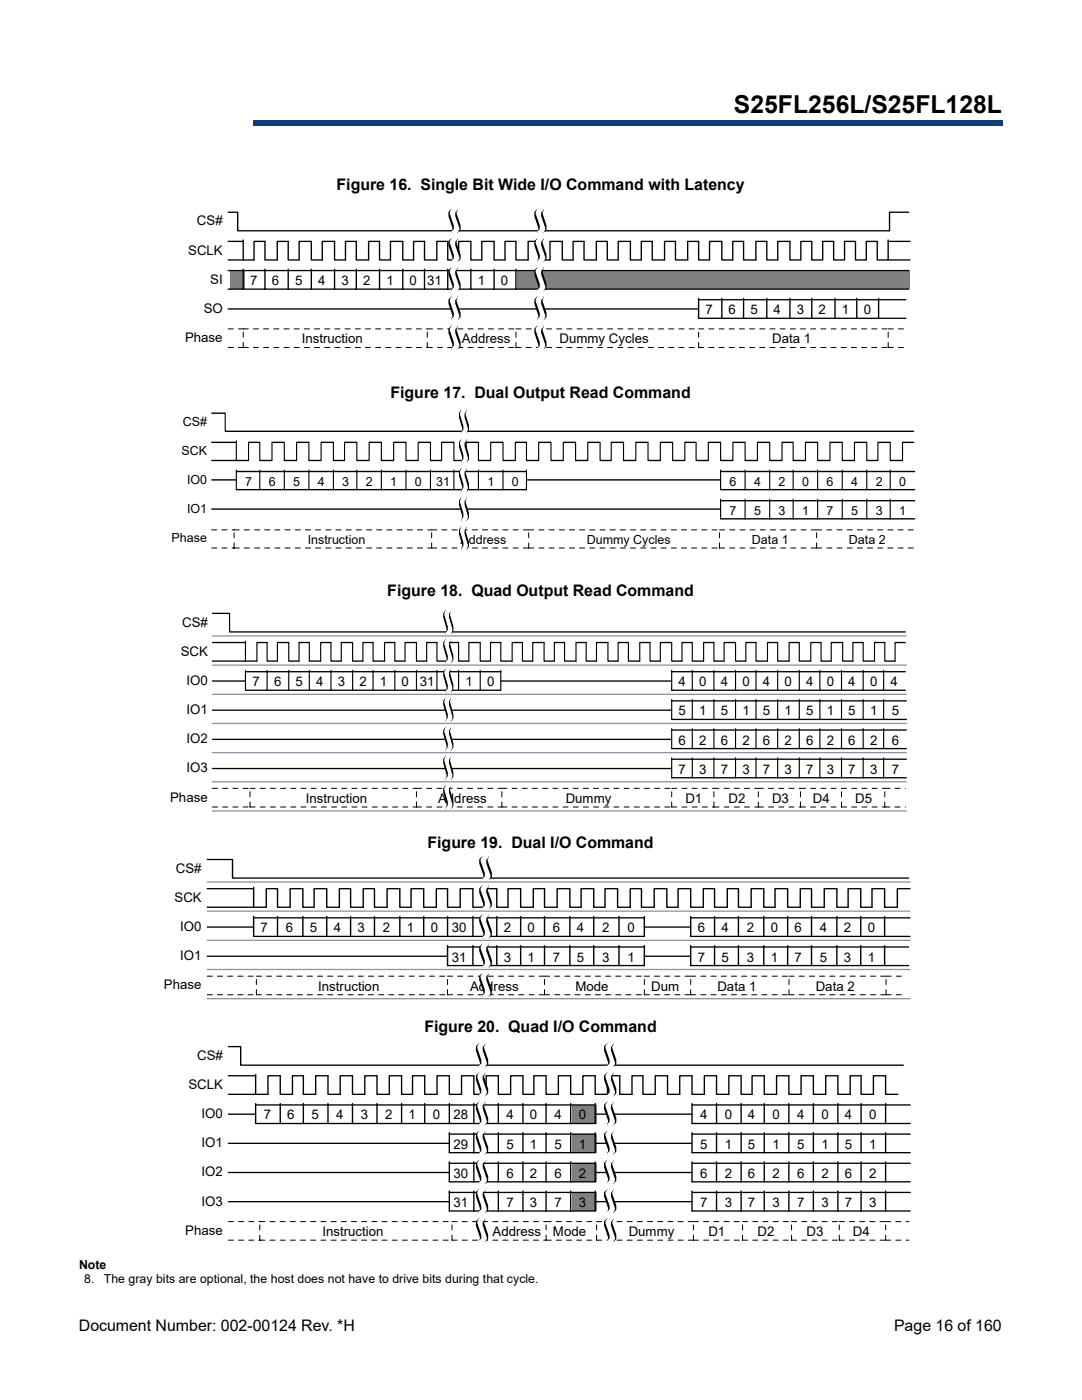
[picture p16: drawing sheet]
<svg xmlns="http://www.w3.org/2000/svg" width="216mm" height="279mm" viewBox="0 0 216 279" stroke-linecap="round" stroke-linejoin="round" font-family="sans-serif">
<defs><g id="words">
<text font-size="4.9" x="146.5" y="22.5">S25FL256L/S25FL128L</text>
<g font-size="3.2">
<text x="67.2" y="37.9">Figure 16. Single Bit Wide I/O Command with Latency</text>
<text x="77.9" y="79.5">Figure 17. Dual Output Read Command</text>
<text x="77.3" y="118.9">Figure 18. Quad Output Read Command</text>
<text x="85.3" y="169.2">Figure 19. Dual I/O Command</text>
<text x="84.7" y="205.9">Figure 20. Quad I/O Command</text>
<text x="15.7" y="265.6">Document Number: 002-00124 Rev. *H</text>
<text x="178.4" y="265.6">Page 16 of 160</text>
</g>
<g font-size="2.6">
<text x="39.3" y="45">CS#</text>
<text x="37.5" y="50.8">SCLK</text>
<text x="42" y="56.6">SI</text>
<text x="49.9" y="56.9">7</text>
<text x="54.2" y="56.9">6</text>
<text x="58.9" y="56.9">5</text>
<text x="63.5" y="56.9">4</text>
<text x="68.1" y="56.9">3</text>
<text x="72.5" y="56.9">2</text>
<text x="77.1" y="56.9">1</text>
<text x="81.7" y="56.9">0</text>
<text x="85.3" y="56.9">31</text>
<text x="95.3" y="56.9">1</text>
<text x="99.9" y="56.9">0</text>
<text x="40.6" y="62.4">SO</text>
<text x="140.8" y="62.7">7</text>
<text x="145.4" y="62.7">6</text>
<text x="149.8" y="62.7">5</text>
<text x="154.4" y="62.7">4</text>
<text x="159" y="62.7">3</text>
<text x="163.3" y="62.7">2</text>
<text x="168" y="62.7">1</text>
<text x="172.3" y="62.7">0</text>
<text x="36.9" y="68.3">Phase</text>
<text x="60.2" y="68.5">Instruction</text>
<text x="92.2" y="68.5">Address</text>
<text x="111.7" y="68.5">Dummy Cycles</text>
<text x="154.1" y="68.5">Data 1</text>
<text x="36.3" y="125.1">CS#</text>
<text x="36.1" y="130.9">SCK</text>
<text x="37.2" y="136.7">IO0</text>
<text x="50.4" y="136.9">7</text>
<text x="54.7" y="136.9">6</text>
<text x="59" y="136.9">5</text>
<text x="63.1" y="136.9">4</text>
<text x="67.4" y="136.9">3</text>
<text x="71.7" y="136.9">2</text>
<text x="75.8" y="136.9">1</text>
<text x="80.1" y="136.9">0</text>
<text x="83.8" y="136.9">31</text>
<text x="92.9" y="136.9">1</text>
<text x="97.2" y="136.9">0</text>
<text x="135.4" y="136.9">4</text>
<text x="139.5" y="136.9">0</text>
<text x="143.8" y="136.9">4</text>
<text x="148.1" y="136.9">0</text>
<text x="152.2" y="136.9">4</text>
<text x="156.5" y="136.9">0</text>
<text x="160.9" y="136.9">4</text>
<text x="165" y="136.9">0</text>
<text x="169.3" y="136.9">4</text>
<text x="173.6" y="136.9">0</text>
<text x="177.7" y="136.9">4</text>
<text x="37.2" y="142.5">IO1</text>
<text x="135.4" y="142.8">5</text>
<text x="139.5" y="142.8">1</text>
<text x="143.8" y="142.8">5</text>
<text x="148.1" y="142.8">1</text>
<text x="152.2" y="142.8">5</text>
<text x="156.5" y="142.8">1</text>
<text x="160.9" y="142.8">5</text>
<text x="165" y="142.8">1</text>
<text x="169.3" y="142.8">5</text>
<text x="173.6" y="142.8">1</text>
<text x="177.9" y="142.8">5</text>
<text x="37.2" y="148.3">IO2</text>
<text x="135.4" y="148.6">6</text>
<text x="139.5" y="148.6">2</text>
<text x="143.8" y="148.6">6</text>
<text x="148.1" y="148.6">2</text>
<text x="152.2" y="148.6">6</text>
<text x="156.5" y="148.6">2</text>
<text x="160.9" y="148.6">6</text>
<text x="165" y="148.6">2</text>
<text x="169.3" y="148.6">6</text>
<text x="173.6" y="148.6">2</text>
<text x="177.9" y="148.6">6</text>
<text x="37.2" y="154.2">IO3</text>
<text x="135.4" y="154.4">7</text>
<text x="139.5" y="154.4">3</text>
<text x="143.8" y="154.4">7</text>
<text x="148.1" y="154.4">3</text>
<text x="152.2" y="154.4">7</text>
<text x="156.5" y="154.4">3</text>
<text x="160.9" y="154.4">7</text>
<text x="165" y="154.4">3</text>
<text x="169.3" y="154.4">7</text>
<text x="173.6" y="154.4">3</text>
<text x="177.9" y="154.4">7</text>
<text x="34" y="160">Phase</text>
<text x="61" y="160.2">Instruction</text>
<text x="87.4" y="160.2">Address</text>
<text x="112.9" y="160.2">Dummy</text>
<text x="136.8" y="160.2">D1</text>
<text x="145.4" y="160.2">D2</text>
<text x="154.1" y="160.2">D3</text>
<text x="162.2" y="160.2">D4</text>
<text x="170.6" y="160.2">D5</text>
<text x="34.8" y="180">SCK</text>
<text x="35.1" y="174.2">CS#</text>
<text x="36" y="185.8">IO0</text>
<text x="36" y="191.6">IO1</text>
<text x="52" y="186.1">7</text>
<text x="57.1" y="186.1">6</text>
<text x="61.8" y="186.1">5</text>
<text x="66.6" y="186.1">4</text>
<text x="71.4" y="186.1">3</text>
<text x="76.4" y="186.1">2</text>
<text x="81.2" y="186.1">1</text>
<text x="85.9" y="186.1">0</text>
<text x="90.1" y="186.1">30</text>
<text x="90.1" y="191.9">31</text>
<text x="100.5" y="186.1">2</text>
<text x="100.5" y="191.9">3</text>
<text x="105.3" y="186.1">0</text>
<text x="105.3" y="191.9">1</text>
<text x="110.3" y="186.1">6</text>
<text x="110.3" y="191.9">7</text>
<text x="115.1" y="186.1">4</text>
<text x="115.1" y="191.9">5</text>
<text x="120.1" y="186.1">2</text>
<text x="120.1" y="191.9">3</text>
<text x="125.2" y="186.1">0</text>
<text x="125.2" y="191.9">1</text>
<text x="139.2" y="186.1">6</text>
<text x="139.2" y="191.9">7</text>
<text x="144" y="186.1">4</text>
<text x="144" y="191.9">5</text>
<text x="149" y="186.1">2</text>
<text x="149" y="191.9">3</text>
<text x="153.8" y="186.1">0</text>
<text x="153.8" y="191.9">1</text>
<text x="158.6" y="186.1">6</text>
<text x="158.6" y="191.9">7</text>
<text x="163.6" y="186.1">4</text>
<text x="163.6" y="191.9">5</text>
<text x="168.4" y="186.1">2</text>
<text x="168.4" y="191.9">3</text>
<text x="173.1" y="186.1">0</text>
<text x="173.1" y="191.9">1</text>
<text x="32.7" y="197.4">Phase</text>
<text x="63.5" y="197.7">Instruction</text>
<text x="93.8" y="197.7">Address</text>
<text x="114.8" y="197.7">Mode</text>
<text x="130" y="197.7">Dum</text>
<text x="143.2" y="197.7">Data 1</text>
<text x="162.8" y="197.7">Data 2</text>
<text x="39.3" y="211.5">CS#</text>
<text x="37.6" y="217.3">SCLK</text>
<text x="40.2" y="223.1">IO0</text>
<text x="52.6" y="223.4">7</text>
<text x="57.3" y="223.4">6</text>
<text x="62.2" y="223.4">5</text>
<text x="67.1" y="223.4">4</text>
<text x="72" y="223.4">3</text>
<text x="76.9" y="223.4">2</text>
<text x="81.5" y="223.4">1</text>
<text x="86.4" y="223.4">0</text>
<text x="90.5" y="223.4">28</text>
<text x="101.1" y="223.4">4</text>
<text x="105.7" y="223.4">0</text>
<text x="110.6" y="223.4">4</text>
<text x="115.5" y="223.4">0</text>
<text x="139.7" y="223.4">4</text>
<text x="144.6" y="223.4">0</text>
<text x="149.2" y="223.4">4</text>
<text x="154.1" y="223.4">0</text>
<text x="159" y="223.4">4</text>
<text x="163.9" y="223.4">0</text>
<text x="168.6" y="223.4">4</text>
<text x="173.5" y="223.4">0</text>
<text x="40.2" y="229">IO1</text>
<text x="90.5" y="229.2">29</text>
<text x="101.1" y="229.2">5</text>
<text x="105.7" y="229.2">1</text>
<text x="110.6" y="229.2">5</text>
<text x="115.5" y="229.2">1</text>
<text x="139.7" y="229.2">5</text>
<text x="144.6" y="229.2">1</text>
<text x="149.2" y="229.2">5</text>
<text x="154.1" y="229.2">1</text>
<text x="159" y="229.2">5</text>
<text x="163.9" y="229.2">1</text>
<text x="168.6" y="229.2">5</text>
<text x="173.5" y="229.2">1</text>
<text x="40.2" y="234.8">IO2</text>
<text x="90.5" y="235.1">30</text>
<text x="101.1" y="235.1">6</text>
<text x="105.7" y="235.1">2</text>
<text x="110.6" y="235.1">6</text>
<text x="115.5" y="235.1">2</text>
<text x="139.7" y="235.1">6</text>
<text x="144.6" y="235.1">2</text>
<text x="149.2" y="235.1">6</text>
<text x="154.1" y="235.1">2</text>
<text x="159" y="235.1">6</text>
<text x="163.9" y="235.1">2</text>
<text x="168.6" y="235.1">6</text>
<text x="173.5" y="235.1">2</text>
<text x="40.2" y="240.6">IO3</text>
<text x="90.5" y="240.9">31</text>
<text x="101.1" y="240.9">7</text>
<text x="105.7" y="240.9">3</text>
<text x="110.6" y="240.9">7</text>
<text x="115.5" y="240.9">3</text>
<text x="139.7" y="240.9">7</text>
<text x="144.6" y="240.9">3</text>
<text x="149.2" y="240.9">7</text>
<text x="154.1" y="240.9">3</text>
<text x="159" y="240.9">7</text>
<text x="163.9" y="240.9">3</text>
<text x="168.6" y="240.9">7</text>
<text x="173.5" y="240.9">3</text>
<text x="37" y="246.4">Phase</text>
<text x="64.3" y="246.7">Instruction</text>
<text x="98.3" y="246.7">Address</text>
<text x="110.3" y="246.7">Mode</text>
<text x="125.4" y="246.7">Dummy</text>
<text x="141.4" y="246.7">D1</text>
<text x="151.2" y="246.7">D2</text>
<text x="161" y="246.7">D3</text>
<text x="170.2" y="246.7">D4</text>
</g>
<g font-size="2.5">
<text x="36.5" y="85">CS#</text>
<text x="36.2" y="90.8">SCK</text>
<text x="37.3" y="96.6">IO0</text>
<text x="48.9" y="96.9">7</text>
<text x="53.6" y="96.9">6</text>
<text x="58.5" y="96.9">5</text>
<text x="63.4" y="96.9">4</text>
<text x="68.3" y="96.9">3</text>
<text x="73" y="96.9">2</text>
<text x="77.9" y="96.9">1</text>
<text x="82.8" y="96.9">0</text>
<text x="87" y="96.9">31</text>
<text x="97.3" y="96.9">1</text>
<text x="102.2" y="96.9">0</text>
<text x="145.6" y="96.9">6</text>
<text x="150.5" y="96.9">4</text>
<text x="155.4" y="96.9">2</text>
<text x="160" y="96.9">0</text>
<text x="164.9" y="96.9">6</text>
<text x="169.8" y="96.9">4</text>
<text x="174.7" y="96.9">2</text>
<text x="179.4" y="96.9">0</text>
<text x="37.3" y="102.4">IO1</text>
<text x="145.6" y="102.7">7</text>
<text x="150.5" y="102.7">5</text>
<text x="155.4" y="102.7">3</text>
<text x="160" y="102.7">1</text>
<text x="164.9" y="102.7">7</text>
<text x="169.8" y="102.7">5</text>
<text x="174.7" y="102.7">3</text>
<text x="179.4" y="102.7">1</text>
<text x="34.2" y="108.3">Phase</text>
<text x="61.4" y="108.6">Instruction</text>
<text x="91.9" y="108.6">Address</text>
<text x="117.1" y="108.6">Dummy Cycles</text>
<text x="150" y="108.6">Data 1</text>
<text x="169.4" y="108.6">Data 2</text>
<text x="15.8" y="253.2">Note</text>
<text x="16.8" y="256.1">8.</text>
<text x="20.7" y="256.1">The gray bits are optional, the host does not have to drive bits during that cycle.</text>
</g>
</g></defs>
<path d="M50.6 24.1h149.5v.9h-149.5z" fill="#163b71"/>
<path d="M50.5 25h149.5M50.6 24.1h149.4" fill="none" stroke="#163b71" stroke-width=".2"/>
<path d="M50.5 24h.2v1h-.2z" fill="#163b71"/>
<g fill="#fff">
<path d="M16 16.5h32.4v10.1h-32.4z"/>
<path d="M31.6 38.9h151.3v31.8h-151.3z"/>
</g>
<path d="M45.5 48.2h3M48.5 47.9v4M177.2 51.9h4.4M177.2 48.2h4.4M177.2 47.9v4h-2.2v-3.7h-2.1v3.7h-2.2v-3.7h-2.2v3.7h-2.2v-3.7h-2.1v3.7h-2.2v-3.7h-2.2v3.7h-2.2v-3.7h-2.4v3.7h-2.2v-3.7h-2.2v3.7h-2.4v-3.7h-2.2v3.7h-2.2v-3.7h-2.4v3.7h-2.2v-3.7h-2.2v3.7h-2.4v-3.7h-2.2v3.7h-2.5v-3.7h-2.1v3.7h-2.2v-3.7h-2.4v3.7h-2.2v-3.7h-2.2v3.7h-2.5v-3.7h-2.1v3.7h-2.2v-3.7h-2.5v3.7h-2.1v-3.7h-2.2v3.7h-2.4v-3.7h-2.2v3.7h-2.2v-3.7h-2.5v3.7h-2.1v-3.7h-2.5v3.7h-2.2v-3.7h-2.1v3.7h-2.5v-3.7h-2.2v3.7h-2.1v-3.7h-2.5v3.7h-2.2v-3.7h-2.1v3.7h-2.5v-3.7h-2.2v3.7h-2.1v-3.7h-2.5v3.7h-2.2v-3.7h-2.4v3.7h-2.2v-3.7h-2.2v3.7h-2.4v-3.7h-2.2v3.7h-5.2M181.3 42.4h-3.8v3.7h-130.1v-3.7h-1.9" fill="none" stroke="#000" stroke-width=".27"/>
<path d="M45.8 54h3v3.7h-3z" fill="#808080"/>
<g fill="none" stroke="#000" stroke-width=".27">
<path d="M45.5 54h57.5M48.5 53.7v4M52.9 53.7v4M57.5 53.7v4M62.1 53.7v4M66.8 53.7v4M71.1 53.7v4M75.7 53.7v4M80.4 53.7v4M84.7 53.7v4M89.3 53.7v4M94 53.7v4"/>
<path d="M98.6 53.7v4M103 53.7v4h-57.5"/>
</g>
<path d="M103.2 54h78.4v3.7h-78.4z" fill="#808080"/>
<g fill="none" stroke="#000" stroke-width=".27">
<path d="M103 57.7h78.3M103 54h78.3M139.4 59.5v4h41.4M144 59.5v4M148.4 59.5v4M153 59.5v4M157.6 59.5v4M162 59.5v4M166.6 59.5v4M171 59.5v4M175.3 59.5v4M180.8 59.8h-41.4"/>
<path d="M45.5 61.7h93.9"/>
</g>
<g fill="none" stroke="#000" stroke-width=".2" stroke-dasharray="1 1 1 1 1 1 1 1">
<path d="M45.5 69.3h3M45.5 65.6h3M48.5 69.3v-3.9M48.5 69.3h36.8M48.5 65.6h36.8M85.3 69.3v-3.9M85.3 69.3h17.7M85.3 65.6h17.7M103 69.3v-3.9M103 69.3h36.4M103 65.6h36.4M139.4 69.3v-3.9"/>
<path d="M139.4 69.3h37.8M139.4 65.6h37.8M177.2 69.3v-3.9M177.2 69.3h3.6M177.2 65.6h3.6"/>
</g>
<g fill="#000" stroke="#000" stroke-width=".27">
<path d="M89.6 42.4l.5-.6-.2 .8 .8 2.4v.8l-.6 .5 .3-.8-.8-2.4zM89.6 48.2l.5-.6-.2 .8 .8 2.4v.8l-.6 .5 .3-.7-.8-2.4zM89.6 54l.5-.5-.2 .8 .8 2.3v.8l-.6 .6 .3-.8-.8-2.4zM89.6 59.8l.5-.5-.2 .8 .8 2.4v.7l-.6 .6 .3-.8-.8-2.4zM90.7 42.4l.5-.6-.2 .8 .8 2.4v.8l-.6 .5 .3-.8-.8-2.4zM90.7 48.2l.5-.6-.2 .8 .8 2.4v.8l-.6 .5 .3-.7-.8-2.4zM90.7 54l.5-.5-.2 .8 .8 2.3v.8l-.6 .6 .3-.8-.8-2.4zM90.7 59.8l.5-.5-.2 .8 .8 2.4v.7l-.6 .6 .3-.8-.8-2.4zM106.8 42.4l.5-.6-.3 .8 .8 2.4v.8l-.5 .5 .3-.8-.8-2.4zM106.8 48.2l.5-.6-.3 .8 .8 2.4v.8l-.5 .5 .3-.7-.8-2.4zM106.8 54l.5-.5-.3 .8 .8 2.3v.8l-.5 .6 .3-.8-.8-2.4zM106.8 59.8l.5-.5-.3 .8 .8 2.4v.7l-.5 .6 .3-.8-.8-2.4z"/>
<path d="M107.8 42.4l.6-.6-.3 .8 .8 2.4v.8l-.5 .5 .3-.8-.9-2.4zM107.8 48.2l.6-.6-.3 .8 .8 2.4v.8l-.5 .5 .3-.7-.9-2.4zM107.8 54l.6-.5-.3 .8 .8 2.3v.8l-.5 .6 .3-.8-.9-2.4zM107.8 59.8l.6-.5-.3 .8 .8 2.4v.7l-.5 .6 .3-.8-.9-2.4zM89.6 65.6l.5-.5-.2 .8 .8 2.4v.8l-.6 .5 .3-.8-.8-2.4zM90.7 65.6l.5-.5-.2 .8 .8 2.4v.8l-.6 .5 .3-.8-.8-2.4zM106.8 65.6l.5-.5-.3 .8 .8 2.4v.8l-.5 .5 .3-.8-.8-2.4zM107.8 65.6l.6-.5-.3 .8 .8 2.4v.8l-.5 .5 .3-.8-.9-2.4z"/>
</g>
<g fill="#fff" stroke="#fff" stroke-width=".27">
<path d="M90.1 41.8h1.1l-.5 .6v.7l.8 2.4-.3 .8h-1.1l.6-.5v-.8l-.8-2.4z"/>
<path d="M90.1 47.6h1.1l-.5 .6v.8l.8 2.4-.3 .7h-1.1l.6-.5v-.8l-.8-2.4z"/>
<path d="M90.1 53.5h1.1l-.5 .5v.8l.8 2.4-.3 .8h-1.1l.6-.6v-.8l-.8-2.3z"/>
<path d="M90.1 59.3h1.1l-.5 .5v.8l.8 2.4-.3 .8h-1.1l.6-.6v-.7l-.8-2.4z"/>
<path d="M90.1 65.1h1.1l-.5 .5v.8l.8 2.4-.3 .8h-1.1l.6-.5v-.8l-.8-2.4z"/>
<path d="M107.3 41.8h1.1l-.6 .6v.7l.9 2.4-.3 .8h-1.1l.5-.5v-.8l-.8-2.4z"/>
<path d="M107.3 47.6h1.1l-.6 .6v.8l.9 2.4-.3 .7h-1.1l.5-.5v-.8l-.8-2.4z"/>
<path d="M107.3 53.5h1.1l-.6 .5v.8l.9 2.4-.3 .8h-1.1l.5-.6v-.8l-.8-2.3z"/>
<path d="M107.3 59.3h1.1l-.6 .5v.8l.9 2.4-.3 .8h-1.1l.5-.6v-.7l-.8-2.4z"/>
<path d="M107.3 65.1h1.1l-.6 .5v.8l.9 2.4-.3 .8h-1.1l.5-.5v-.8l-.8-2.4z"/>
</g>
<path d="M31.6 80.5h152v30.2h-152z" fill="#fff"/>
<g fill="none" stroke="#000" stroke-width=".25">
<path d="M42.2 95.8h5M42.2 82.5h2.7v3.6h137.4M42.2 91.9h5M42.2 88.3h5M47.2 88v3.9M47.2 93.8v3.9h57.9v-3.9M47.2 94.1h57.9M51.8 93.8v3.9M56.7 93.8v3.9M61.6 93.8v3.9M66.5 93.8v3.9M71.2 93.8v3.9"/>
<path d="M76.1 93.8v3.9M81 93.8v3.9M85.9 93.8v3.9M90.6 93.8v3.9M95.5 93.8v3.9M100.4 93.8v3.9M105.1 95.8h38.7M143.8 93.8v3.9h38.7M143.8 94.1h38.7M143.8 99.6v3.9h38.7M148.7 93.8v3.9M148.7 99.6v3.9"/>
<path d="M153.6 93.8v3.9M153.6 99.6v3.9M158.3 93.8v3.9M158.3 99.6v3.9M163.2 93.8v3.9M163.2 99.6v3.9M168.1 93.8v3.9M168.1 99.6v3.9M173 93.8v3.9M173 99.6v3.9M177.6 93.8v3.9M177.6 99.6v3.9"/>
<path d="M182.3 88.3h-2.2v3.6h-2.5v-3.6h-2.4v3.6h-2.2v-3.6h-2.5v3.6h-2.4v-3.6h-2.5v3.6h-2.4v-3.6h-2.5v3.6h-2.4v-3.6h-2.3v3.6h-2.4v-3.6h-2.5v3.6h-2.4v-3.6h-2.5v3.6h-2.4v-3.6h-2.5v3.6h-2.4v-3.6h-2.2v3.6h-2.5v-3.6h-2.4v3.6h-2.5v-3.6h-2.4v3.6h-2.5v-3.6h-2.4v3.6h-2.3v-3.6h-2.4v3.6h-2.4v-3.6h-2.5v3.6h-2.5v-3.6h-2.4v3.6h-2.4v-3.6h-2.3v3.6h-2.4v-3.6h-2.5v3.6h-2.4v-3.6h-2.5v3.6h-2.4v-3.6h-2.5v3.6h-2.2v-3.6h-2.5v3.6h-2.4v-3.6h-2.4v3.6h-2.5v-3.6h-2.4v3.6h-2.5v-3.6h-2.5v3.6h-2.2v-3.6h-2.4v3.6h-2.5v-3.6h-2.4v3.6h-2.5v-3.6h-2.4v3.6h-2.5v-3.6h-2.2v3.6h-2.4M182.5 99.9h-38.7M42.2 101.6h101.6"/>
</g>
<g fill="none" stroke="#000" stroke-width=".2" stroke-dasharray="1 1 1 1 1 1 1 1">
<path d="M42.2 109.4h4.5M42.2 105.7h4.5M46.7 109.4v-3.9M46.7 109.4h39.4M46.7 105.7h39.4M86.1 109.4v-3.9M86.1 109.4h19.4M86.1 105.7h19.4M105.5 109.4v-3.9M105.5 109.4h38.1M105.5 105.7h38.1M143.6 109.4v-3.9"/>
<path d="M143.6 109.4h19.3M143.6 105.7h19.3M162.9 109.4v-3.9M162.9 109.4h19.4M162.9 105.7h19.4"/>
</g>
<path d="M92.1 81.9l-.2 .8 .7 2.3v.8l-.5 .6 .3-.9-.7-2.2v-.8zM92.1 87.7l-.2 .9 .7 2.2v.8l-.5 .6 .3-.9-.7-2.2v-.8zM92.1 93.6l-.2 .8 .7 2.2v.8l-.5 .6 .3-.9-.7-2.2v-.8zM92.1 99.4l-.2 .8 .7 2.2v.8l-.5 .6 .3-.8-.7-2.2v-.9zM93 81.9l-.2 .8 .7 2.3v.8l-.5 .6 .2-.9-.6-2.2v-.8zM93 87.7l-.2 .9 .7 2.2v.8l-.5 .6 .2-.9-.6-2.2v-.8zM93 93.6l-.2 .8 .7 2.2v.8l-.5 .6 .2-.9-.6-2.2v-.8zM93 99.4l-.2 .8 .7 2.2v.8l-.5 .6 .2-.8-.6-2.2v-.9zM92.1 105.2l-.2 .8 .7 2.2v.9l-.5 .5 .3-.8-.7-2.2v-.9zM93 105.2l-.2 .8 .7 2.2v.9l-.5 .5 .2-.8-.6-2.2v-.9z" fill="#000" stroke="#000" stroke-width=".25"/>
<g fill="#fff" stroke="#fff" stroke-width=".25">
<path d="M92.1 81.9h.9l-.4 .6v.8l.6 2.2-.2 .9h-.9l.5-.6v-.8l-.7-2.3z"/>
<path d="M92.1 87.7h.9l-.4 .6v.8l.6 2.2-.2 .9h-.9l.5-.6v-.8l-.7-2.2z"/>
<path d="M92.1 93.6h.9l-.4 .5v.8l.6 2.2-.2 .9h-.9l.5-.6v-.8l-.7-2.2z"/>
<path d="M92.1 99.4h.9l-.4 .5v.9l.6 2.2-.2 .8h-.9l.5-.6v-.8l-.7-2.2z"/>
<path d="M92.1 105.2h.9l-.4 .5v.9l.6 2.2-.2 .8h-.9l.5-.5v-.9l-.7-2.2z"/>
</g>
<path d="M31.6 120h150.4v42.4h-150.4z" fill="#fff"/>
<g fill="none" stroke="#000" stroke-width=".25">
<path d="M42.4 122.4h3.4v3.7h134.9M42.4 128.2h6.6M42.4 135.9h6.6M49 128v3.9M49 133.8v4h50.9v-4M49 134.1h50.9M53.3 133.8v4M57.6 133.8v4M61.7 133.8v4M66 133.8v4M70.4 133.8v4M74.4 133.8v4"/>
<path d="M78.8 133.8v4M83.1 133.8v4M87.2 133.8v4M91.5 133.8v4M95.8 133.8v4M99.9 135.9h34.1M134 133.8v4h46.7M134 134.1h46.7M134 139.6v4h46.9M134 139.9h46.9M138.1 133.8v4M138.1 139.6v4"/>
<path d="M142.5 133.8v4M142.5 139.6v4M146.8 133.8v4M146.8 139.6v4M150.9 133.8v4M150.9 139.6v4M155.2 133.8v4M155.2 139.6v4M159.5 133.8v4M159.5 139.6v4M163.6 133.8v4M163.6 139.6v4"/>
<path d="M167.9 133.8v4M167.9 139.6v4M172.2 133.8v4M172.2 139.6v4M176.3 133.8v4M176.3 139.6v4M180.7 128.2h-2.1v3.7h-2v-3.7h-2.1v3.7h-2.3v-3.7h-2v3.7h-2.1v-3.7h-2.2v3.7h-2.1v-3.7h-2v3.7h-2.3v-3.7h-2v3.7h-2.3v-3.7h-2.1v3.7h-2.2v-3.7h-2.1v3.7h-2v-3.7h-2.3v3.7h-2v-3.7h-2.1v3.7h-2.3v-3.7h-2v3.7h-2.1v-3.7h-2.2v3.7h-2.1v-3.7h-2v3.7h-2.3v-3.7h-2.1v3.7h-2v-3.7h-2.3v3.7h-2v-3.7h-2.1v3.7h-2.3v-3.7h-2v3.7h-2v-3.7h-2.3v3.7h-2.1v-3.7h-2v3.7h-2.3v-3.7h-2v3.7h-2.1v-3.7h-2.2v3.7h-2.1v-3.7h-2v3.7h-2.3v-3.7h-2.1v3.7h-2v-3.7h-2.3v3.7h-2v-3.7h-2.1v3.7h-2.3v-3.7h-2v3.7h-2v-3.7h-2.3v3.7h-2.1v-3.7h-2v3.7h-2.3v-3.7h-2v3.7h-2.1v-3.7h-2.2v3.7h-2.1v-3.7h-2v3.7h-8.9M42.4 141.7h91.6M42.4 147.6h91.6M42.4 153.4h91.6M134 145.4v4h46.9M134 151.3v3.9h46.9"/>
<path d="M134 145.7h46.9M134 151.5h46.9M138.1 145.4v4M138.1 151.3v3.9M142.5 145.4v4M142.5 151.3v3.9M146.8 145.4v4M146.8 151.3v3.9M150.9 145.4v4M150.9 151.3v3.9M155.2 145.4v4M155.2 151.3v3.9"/>
<path d="M159.5 145.4v4M159.5 151.3v3.9M163.6 145.4v4M163.6 151.3v3.9M167.9 145.4v4M167.9 151.3v3.9M172.2 145.4v4M172.2 151.3v3.9M176.3 145.4v4M176.3 151.3v3.9"/>
</g>
<path d="M42.4 126.9h138.5M42.4 132.7h138.5M42.4 138.6h138.5M42.4 144.4h138.5M42.4 150.2h138.5M42.4 156h138.5M42.4 161.8h138.5" fill="none" stroke="#9292aa" stroke-width=".25"/>
<g fill="none" stroke="#000" stroke-width=".2" stroke-dasharray="1 1 1 1 1 1 1 1">
<path d="M42.4 157.3h7.5M49.9 157.3h33.2M83.1 157.3h17M100.1 157.3h33.9M134 157.3h8.5M142.5 157.3h8.8M151.3 157.3h8.4M159.7 157.3h8.2M167.9 157.3h8.7M176.6 157.3h4.1M42.4 161.1h7.5M49.9 161.1v-4"/>
<path d="M49.9 161.1h33.2M83.1 161.1v-4M83.1 161.1h17M100.1 161.1v-4M100.1 161.1h33.9M134 161.1v-4M134 161.1h8.5M142.5 161.1v-4M142.5 161.1h8.8M151.3 161.1v-4M151.3 161.1h8.4M159.7 161.1v-4"/>
<path d="M159.7 161.1h8.2M167.9 161.1v-4M167.9 161.1h8.7M176.6 161.1v-4M176.6 161.1h4.1"/>
</g>
<g fill="#000" stroke="#000" stroke-width=".25">
<path d="M89 121.9l-.2 .8 .7 2.4v.8l-.5 .5 .2-.8-.6-2.4v-.8zM89 127.7l-.2 .8 .7 2.4v.8l-.5 .5 .2-.8-.6-2.4v-.8zM89 133.5l-.2 .8 .7 2.4v.8l-.5 .5 .2-.8-.6-2.3v-.8zM89 139.3l-.2 .8 .7 2.4v.8l-.5 .6 .2-.9-.6-2.3v-.8zM89.9 121.9l-.2 .8 .7 2.4v.8l-.5 .5 .2-.8-.6-2.4v-.8zM89.9 127.7l-.2 .8 .7 2.4v.8l-.5 .5 .2-.8-.6-2.4v-.8zM89.9 133.5l-.2 .8 .7 2.4v.8l-.5 .5 .2-.8-.6-2.3v-.8zM89.9 139.3l-.2 .8 .7 2.4v.8l-.5 .6 .2-.9-.6-2.3v-.8zM89 145.2l-.2 .8 .7 2.3v.8l-.5 .6 .2-.8-.6-2.4v-.8zM89 151l-.2 .8 .7 2.4v.8l-.5 .5 .2-.8-.6-2.4v-.8zM89 156.8l-.2 .8 .7 2.4v.8l-.5 .5 .2-.8-.6-2.4v-.8zM89.9 145.2l-.2 .8 .7 2.3v.8l-.5 .6 .2-.8-.6-2.4v-.8z"/>
<path d="M89.9 151l-.2 .8 .7 2.4v.8l-.5 .5 .2-.8-.6-2.4v-.8zM89.9 156.8l-.2 .8 .7 2.4v.8l-.5 .5 .2-.8-.6-2.4v-.8z"/>
</g>
<g fill="#fff" stroke="#fff" stroke-width=".25">
<path d="M89 121.9h.9l-.4 .5v.8l.6 2.4-.2 .8h-.9l.5-.5v-.8l-.7-2.4z"/>
<path d="M89 127.7h.9l-.4 .5v.8l.6 2.4-.2 .8h-.9l.5-.5v-.8l-.7-2.4z"/>
<path d="M89 133.5h.9l-.4 .6v.8l.6 2.3-.2 .8h-.9l.5-.5v-.8l-.7-2.4z"/>
<path d="M89 139.3h.9l-.4 .6v.8l.6 2.3-.2 .9h-.9l.5-.6v-.8l-.7-2.4z"/>
<path d="M89 145.2h.9l-.4 .5v.8l.6 2.4-.2 .8h-.9l.5-.6v-.8l-.7-2.3z"/>
<path d="M89 151h.9l-.4 .5v.8l.6 2.4-.2 .8h-.9l.5-.5v-.8l-.7-2.4z"/>
<path d="M89 156.8h.9l-.4 .5v.8l.6 2.4-.2 .8h-.9l.5-.5v-.8l-.7-2.4z"/>
</g>
<path d="M31.6 170.3h151.4v29.5h-151.4z" fill="#fff"/>
<g fill="none" stroke="#000" stroke-width=".27">
<path d="M41.4 171.5h5v3.7h134.9M41.4 177.4h9.2M50.6 177.1v4M181.6 177.4h-2.5v3.7h-2.6v-3.7h-2.5v3.7h-2.2v-3.7h-2.6v3.7h-2.2v-3.7h-2.5v3.7h-2.6v-3.7h-2.2v3.7h-2.5v-3.7h-2.6v3.7h-2.2v-3.7h-2.5v3.7h-2.6v-3.7h-2.2v3.7h-2.5v-3.7h-2.3v3.7h-2.5v-3.7h-2.5v3.7h-2.2v-3.7h-2.6v3.7h-2.5v-3.7h-2.2v3.7h-2.6v-3.7h-2.5v3.7h-2.2v-3.7h-2.5v3.7h-2.3v-3.7h-2.5v3.7h-2.5v-3.7h-2.3v3.7h-2.5v-3.7h-2.5v3.7h-2.3v-3.7h-2.5v3.7h-2.2v-3.7h-2.6v3.7h-2.5v-3.7h-2.2v3.7h-2.6v-3.7h-2.5v3.7h-2.2v-3.7h-2.6v3.7h-2.5v-3.7h-2.2v3.7h-2.5v-3.7h-2.3v3.7h-2.5v-3.7h-2.5v3.7h-2.3v-3.7h-2.5v3.7h-2.5v-3.7h-2.3v3.7h-11.7M41.4 185h9.2M41.4 190.8h47.9M50.6 182.9v4h78v-4M50.6 183.2h78M55.4 182.9v4M60.4 182.9v4M65.2 182.9v4M70 182.9v4"/>
<path d="M74.7 182.9v4M79.8 182.9v4M84.5 182.9v4M89.3 182.9v4M89.3 189h39.3M94.4 182.9v4M94.4 188.7v4M99.1 182.9v4M99.1 188.7v4M103.9 182.9v4M103.9 188.7v4M108.7 182.9v4"/>
<path d="M108.7 188.7v4M113.7 182.9v4M113.7 188.7v4M118.5 182.9v4M118.5 188.7v4M123.5 182.9v4M123.5 188.7v4M128.6 185h9.2M128.6 188.7v4h-39.3v-4M128.6 190.8h9.2M137.8 182.9v4h43.8M137.8 183.2h43.8"/>
<path d="M137.8 188.7v4h43.5M137.8 189h43.5M142.6 182.9v4M142.6 188.7v4M147.3 182.9v4M147.3 188.7v4M152.4 182.9v4M152.4 188.7v4M157.2 182.9v4M157.2 188.7v4M161.9 182.9v4M161.9 188.7v4"/>
<path d="M167 182.9v4M167 188.7v4M171.8 182.9v4M171.8 188.7v4M176.5 182.9v4M176.5 188.7v4"/>
</g>
<path d="M41.4 176h140.2M41.4 181.8h140.2M41.4 187.7h140.2M41.4 193.5h140.2M41.4 199.3h140.2" fill="none" stroke="#9292aa" stroke-width=".27"/>
<g fill="none" stroke="#000" stroke-width=".2" stroke-dasharray="1 1 1 1 1 1 1 1">
<path d="M41.4 198.5h9.8M41.4 194.8h9.8M51.2 198.5v-4M51.2 198.5h38.1M51.2 194.8h38.1M89.3 198.5v-4M89.3 198.5h19.3M89.3 194.8h19.3M108.6 198.5v-4M108.6 198.5h20M108.6 194.8h20M128.6 198.5v-4"/>
<path d="M128.6 198.5h9.2M128.6 194.8h9.2M137.8 198.5v-4M137.8 198.5h19.6M137.8 194.8h19.6M157.4 198.5v-4M157.4 198.5h19.4M157.4 194.8h19.4M176.8 198.5v-4M176.8 198.5h3.9M176.8 194.8h3.9"/>
</g>
<path d="M95.8 171.5l.5-.5-.3 .8 .9 2.4v.8l-.6 .5 .3-.8-.8-2.4zM95.8 177.4l.5-.6-.3 .8 .9 2.4v.8l-.6 .5 .3-.8-.8-2.4zM96.9 171.5l.5-.5-.2 .8 .8 2.4v.8l-.6 .5 .3-.8-.8-2.4zM96.9 177.4l.5-.6-.2 .8 .8 2.4v.8l-.6 .5 .3-.8-.8-2.4zM95.8 183.2l.5-.6-.3 .8 .9 2.4v.8l-.6 .5 .3-.7-.8-2.4zM95.8 189l.5-.5-.3 .8 .9 2.3v.8l-.6 .6 .3-.8-.8-2.4zM95.8 194.8l.5-.5-.3 .8 .9 2.4v.7l-.6 .6 .3-.8-.8-2.4zM96.9 183.2l.5-.6-.2 .8 .8 2.4v.8l-.6 .5 .3-.7-.8-2.4zM96.9 189l.5-.5-.2 .8 .8 2.3v.8l-.6 .6 .3-.8-.8-2.4zM96.9 194.8l.5-.5-.2 .8 .8 2.4v.7l-.6 .6 .3-.8-.8-2.4z" fill="#000" stroke="#000" stroke-width=".27"/>
<g fill="#fff" stroke="#fff" stroke-width=".27">
<path d="M96.3 171h1.1l-.5 .5v.8l.8 2.4-.3 .8h-1.1l.6-.5v-.8l-.9-2.4z"/>
<path d="M96.3 176.8h1.1l-.5 .6v.7l.8 2.4-.3 .8h-1.1l.6-.5v-.8l-.9-2.4z"/>
<path d="M96.3 182.6h1.1l-.5 .6v.8l.8 2.4-.3 .7h-1.1l.6-.5v-.8l-.9-2.4z"/>
<path d="M96.3 188.5h1.1l-.5 .5v.8l.8 2.4-.3 .8h-1.1l.6-.6v-.8l-.9-2.3z"/>
<path d="M96.3 194.3h1.1l-.5 .5v.8l.8 2.4-.3 .8h-1.1l.6-.6v-.7l-.9-2.4z"/>
</g>
<path d="M31.6 207h151.4v41.8h-151.4z" fill="#fff"/>
<g fill="none" stroke="#000" stroke-width=".27">
<path d="M45.6 208.9h2.4v3.7h132.2M45.6 218.4h7.9v-3.7h2.4v3.7h2.5v-3.7h2.1v3.7h2.5v-3.7h2.4v3.7h2.5v-3.7h2.4v3.7h2.5v-3.7h2.4v3.7h2.5v-3.7h2.4v3.7h2.2v-3.7h2.4v3.7h2.5v-3.7h2.5v3.7h2.4v-3.7h2.4v3.7h2.5v-3.7h2.4v3.7h2.5v-3.7h2.4v3.7h2.2v-3.7h2.5v3.7h2.4v-3.7h2.5v3.7h2.4v-3.7h2.5v3.7h2.4v-3.7h2.5v3.7h2.4v-3.7h2.2v3.7h2.4v-3.7h2.5v3.7h2.4v-3.7h2.5v3.7h2.4v-3.7h2.5v3.7h2.4v-3.7h2.5v3.7h2.2v-3.7h2.4v3.7h2.5v-3.7h2.4v3.7h2.4v-3.7h2.5v3.7h2.5v-3.7h2.4v3.7h2.4v-3.7h2.2v3.7h2.5v-3.7h2.4v3.7h2.5M45.6 214.7h5.4M51 214.4v4M45.6 222.4h5.4M51 220.5h4.9M55.9 220.2v4M55.9 220.5h58M60.5 220.2v4M65.4 220.2v4M70.3 220.2v4M75.2 220.2v4"/>
<path d="M80.1 220.2v4M84.7 220.2v4M89.7 220.2v4M94.5 220.2v4M99.4 220.2v4M104.3 220.2v4M109 220.2v4M113.9 220.2v4h-62.9v-4"/>
</g>
<path d="M114.2 220.5h4.8v3.7h-4.8z" fill="#808080"/>
<g fill="none" stroke="#000" stroke-width=".27">
<path d="M45.6 228.2h44.1M94.5 226.1v3.9M99.4 226.1v3.9M104.3 226.1v3.9M109 226.1v3.9M113.9 220.5h4.9M113.9 226.1v3.9h-24.2v-3.9M113.9 226.3h-24.2M118.8 220.2v4h-4.9M118.8 222.4h19.3M138.1 220.2v4h43.5M138.1 220.5h43.5"/>
<path d="M143 220.2v4M147.9 220.2v4M152.5 220.2v4M157.4 220.2v4M162.3 220.2v4M167.2 220.2v4M171.8 220.2v4M176.7 220.2v4"/>
</g>
<path d="M114.2 226.3h4.8v3.7h-4.8z" fill="#808080"/>
<g fill="none" stroke="#000" stroke-width=".27">
<path d="M45.6 234h44.1M94.5 231.9v4M99.4 231.9v4M104.3 231.9v4M109 231.9v4M113.9 226.3h4.9M113.9 231.9v4h-24.2v-4M113.9 232.2h-24.2M118.8 226.1v3.9h-4.9M118.8 228.2h19.3M138.1 226.1v3.9h43.5M138.1 226.3h43.5"/>
<path d="M143 226.1v3.9M147.9 226.1v3.9M152.5 226.1v3.9M157.4 226.1v3.9M162.3 226.1v3.9M167.2 226.1v3.9M171.8 226.1v3.9M176.7 226.1v3.9"/>
</g>
<path d="M114.2 232.2h4.8v3.7h-4.8z" fill="#808080"/>
<g fill="none" stroke="#000" stroke-width=".27">
<path d="M45.6 239.8h44.1M89.7 237.7v4h24.2v-4M89.7 238h24.2M94.5 237.7v4M99.4 237.7v4M104.3 237.7v4M109 237.7v4M113.9 232.2h4.9M118.8 231.9v4h-4.9M118.8 234h19.3M138.1 231.9v4h43.5M138.1 232.2h43.5"/>
<path d="M143 231.9v4M147.9 231.9v4M152.5 231.9v4M157.4 231.9v4M162.3 231.9v4M167.2 231.9v4M171.8 231.9v4M176.7 231.9v4"/>
</g>
<path d="M114.2 238h4.8v3.7h-4.8z" fill="#808080"/>
<g fill="none" stroke="#000" stroke-width=".27">
<path d="M113.9 238h4.9M118.8 237.7v4h-4.9M118.8 239.8h19.3M138.1 237.7v4h43.5M138.1 238h43.5M143 237.7v4M147.9 237.7v4M152.5 237.7v4M157.4 237.7v4M162.3 237.7v4M167.2 237.7v4M171.8 237.7v4"/>
<path d="M176.7 237.7v4"/>
</g>
<g fill="none" stroke="#000" stroke-width=".2" stroke-dasharray="1 1 1 1 1 1 1 1">
<path d="M45.6 247.5h6.2M45.6 243.8h6.2M51.8 247.5v-4M51.8 247.5h38.4M51.8 243.8h38.4M90.2 247.5v-4M90.2 247.5h18.8M90.2 243.8h18.8M109 247.5v-4M109 247.5h10M109 243.8h10M119 247.5v-4"/>
<path d="M119 247.5h19.4M119 243.8h19.4M138.4 247.5v-4M138.4 247.5h9.8M138.4 243.8h9.8M148.2 247.5v-4M148.2 247.5h9.7M148.2 243.8h9.7M157.9 247.5v-4M157.9 247.5h9.6M157.9 243.8h9.6M167.5 247.5v-4"/>
<path d="M167.5 247.5h9.2M167.5 243.8h9.2M176.7 247.5v-4M176.7 247.5h4.7M176.7 243.8h4.7"/>
</g>
<g fill="#000" stroke="#000" stroke-width=".27">
<path d="M95.1 208.9l.5-.6-.2 .8 .8 2.4v.8l-.6 .5 .3-.8-.8-2.3zM95.1 214.7l.5-.5-.2 .7 .8 2.4v.8l-.6 .6 .3-.8-.8-2.4zM95.1 220.5l.5-.5-.2 .8 .8 2.4v.7l-.6 .6 .3-.8-.8-2.4zM96.2 208.9l.5-.6-.2 .8 .8 2.4v.8l-.6 .5 .3-.8-.8-2.3zM96.2 214.7l.5-.5-.2 .7 .8 2.4v.8l-.6 .6 .3-.8-.8-2.4zM96.2 220.5l.5-.5-.2 .8 .8 2.4v.7l-.6 .6 .3-.8-.8-2.4zM120.7 208.9l.5-.6-.3 .8 .9 2.4v.8l-.6 .5 .3-.8-.8-2.3zM120.7 214.7l.5-.5-.3 .7 .9 2.4v.8l-.6 .6 .3-.8-.8-2.4zM120.7 220.5l.5-.5-.3 .8 .9 2.4v.7l-.6 .6 .3-.8-.8-2.4zM121.8 208.9l.5-.6-.3 .8 .8 2.4v.8l-.5 .5 .3-.8-.8-2.3zM121.8 214.7l.5-.5-.3 .7 .8 2.4v.8l-.5 .6 .3-.8-.8-2.4zM121.8 220.5l.5-.5-.3 .8 .8 2.4v.7l-.5 .6 .3-.8-.8-2.4z"/>
<path d="M95.1 226.3l.5-.5-.2 .8 .8 2.4v.8l-.6 .5 .3-.8-.8-2.4zM95.1 232.2l.5-.6-.2 .8 .8 2.4v.8l-.6 .5 .3-.8-.8-2.4zM95.1 238l.5-.6-.2 .8 .8 2.4v.8l-.6 .5 .3-.7-.8-2.4zM96.2 226.3l.5-.5-.2 .8 .8 2.4v.8l-.6 .5 .3-.8-.8-2.4zM96.2 232.2l.5-.6-.2 .8 .8 2.4v.8l-.6 .5 .3-.8-.8-2.4zM96.2 238l.5-.6-.2 .8 .8 2.4v.8l-.6 .5 .3-.7-.8-2.4zM120.7 226.3l.5-.5-.3 .8 .9 2.4v.8l-.6 .5 .3-.8-.8-2.4zM120.7 232.2l.5-.6-.3 .8 .9 2.4v.8l-.6 .5 .3-.8-.8-2.4zM120.7 238l.5-.6-.3 .8 .9 2.4v.8l-.6 .5 .3-.7-.8-2.4zM121.8 226.3l.5-.5-.3 .8 .8 2.4v.8l-.5 .5 .3-.8-.8-2.4zM121.8 232.2l.5-.6-.3 .8 .8 2.4v.8l-.5 .5 .3-.8-.8-2.4zM121.8 238l.5-.6-.3 .8 .8 2.4v.8l-.5 .5 .3-.7-.8-2.4z"/>
<path d="M95.1 243.8l.5-.5-.2 .8 .8 2.3v.8l-.6 .6 .3-.8-.8-2.4zM96.2 243.8l.5-.5-.2 .8 .8 2.3v.8l-.6 .6 .3-.8-.8-2.4zM120.7 243.8l.5-.5-.3 .8 .9 2.3v.8l-.6 .6 .3-.8-.8-2.4zM121.8 243.8l.5-.5-.3 .8 .8 2.3v.8l-.5 .6 .3-.8-.8-2.4z"/>
</g>
<g fill="#fff" stroke="#fff" stroke-width=".27">
<path d="M95.6 208.3h1.1l-.5 .6v.8l.8 2.3-.3 .8h-1.1l.6-.5v-.8l-.8-2.4z"/>
<path d="M95.6 214.2h1.1l-.5 .5v.8l.8 2.4-.3 .8h-1.1l.6-.6v-.8l-.8-2.4z"/>
<path d="M95.6 220h1.1l-.5 .5v.8l.8 2.4-.3 .8h-1.1l.6-.6v-.7l-.8-2.4z"/>
<path d="M95.6 225.8h1.1l-.5 .5v.8l.8 2.4-.3 .8h-1.1l.6-.5v-.8l-.8-2.4z"/>
<path d="M95.6 231.6h1.1l-.5 .6v.7l.8 2.4-.3 .8h-1.1l.6-.5v-.8l-.8-2.4z"/>
<path d="M95.6 237.4h1.1l-.5 .6v.8l.8 2.4-.3 .7h-1.1l.6-.5v-.8l-.8-2.4z"/>
<path d="M95.6 243.3h1.1l-.5 .5v.8l.8 2.4-.3 .8h-1.1l.6-.6v-.8l-.8-2.3z"/>
<path d="M121.2 208.3h1.1l-.5 .6v.8l.8 2.3-.3 .8h-1.1l.6-.5v-.8l-.9-2.4z"/>
<path d="M121.2 214.2h1.1l-.5 .5v.8l.8 2.4-.3 .8h-1.1l.6-.6v-.8l-.9-2.4z"/>
<path d="M121.2 220h1.1l-.5 .5v.8l.8 2.4-.3 .8h-1.1l.6-.6v-.7l-.9-2.4z"/>
<path d="M121.2 225.8h1.1l-.5 .5v.8l.8 2.4-.3 .8h-1.1l.6-.5v-.8l-.9-2.4z"/>
<path d="M121.2 231.6h1.1l-.5 .6v.7l.8 2.4-.3 .8h-1.1l.6-.5v-.8l-.9-2.4z"/>
<path d="M121.2 237.4h1.1l-.5 .6v.8l.8 2.4-.3 .7h-1.1l.6-.5v-.8l-.9-2.4z"/>
<path d="M121.2 243.3h1.1l-.5 .5v.8l.8 2.4-.3 .8h-1.1l.6-.6v-.8l-.9-2.3z"/>
</g>
<use href="#words"/>
</svg>
